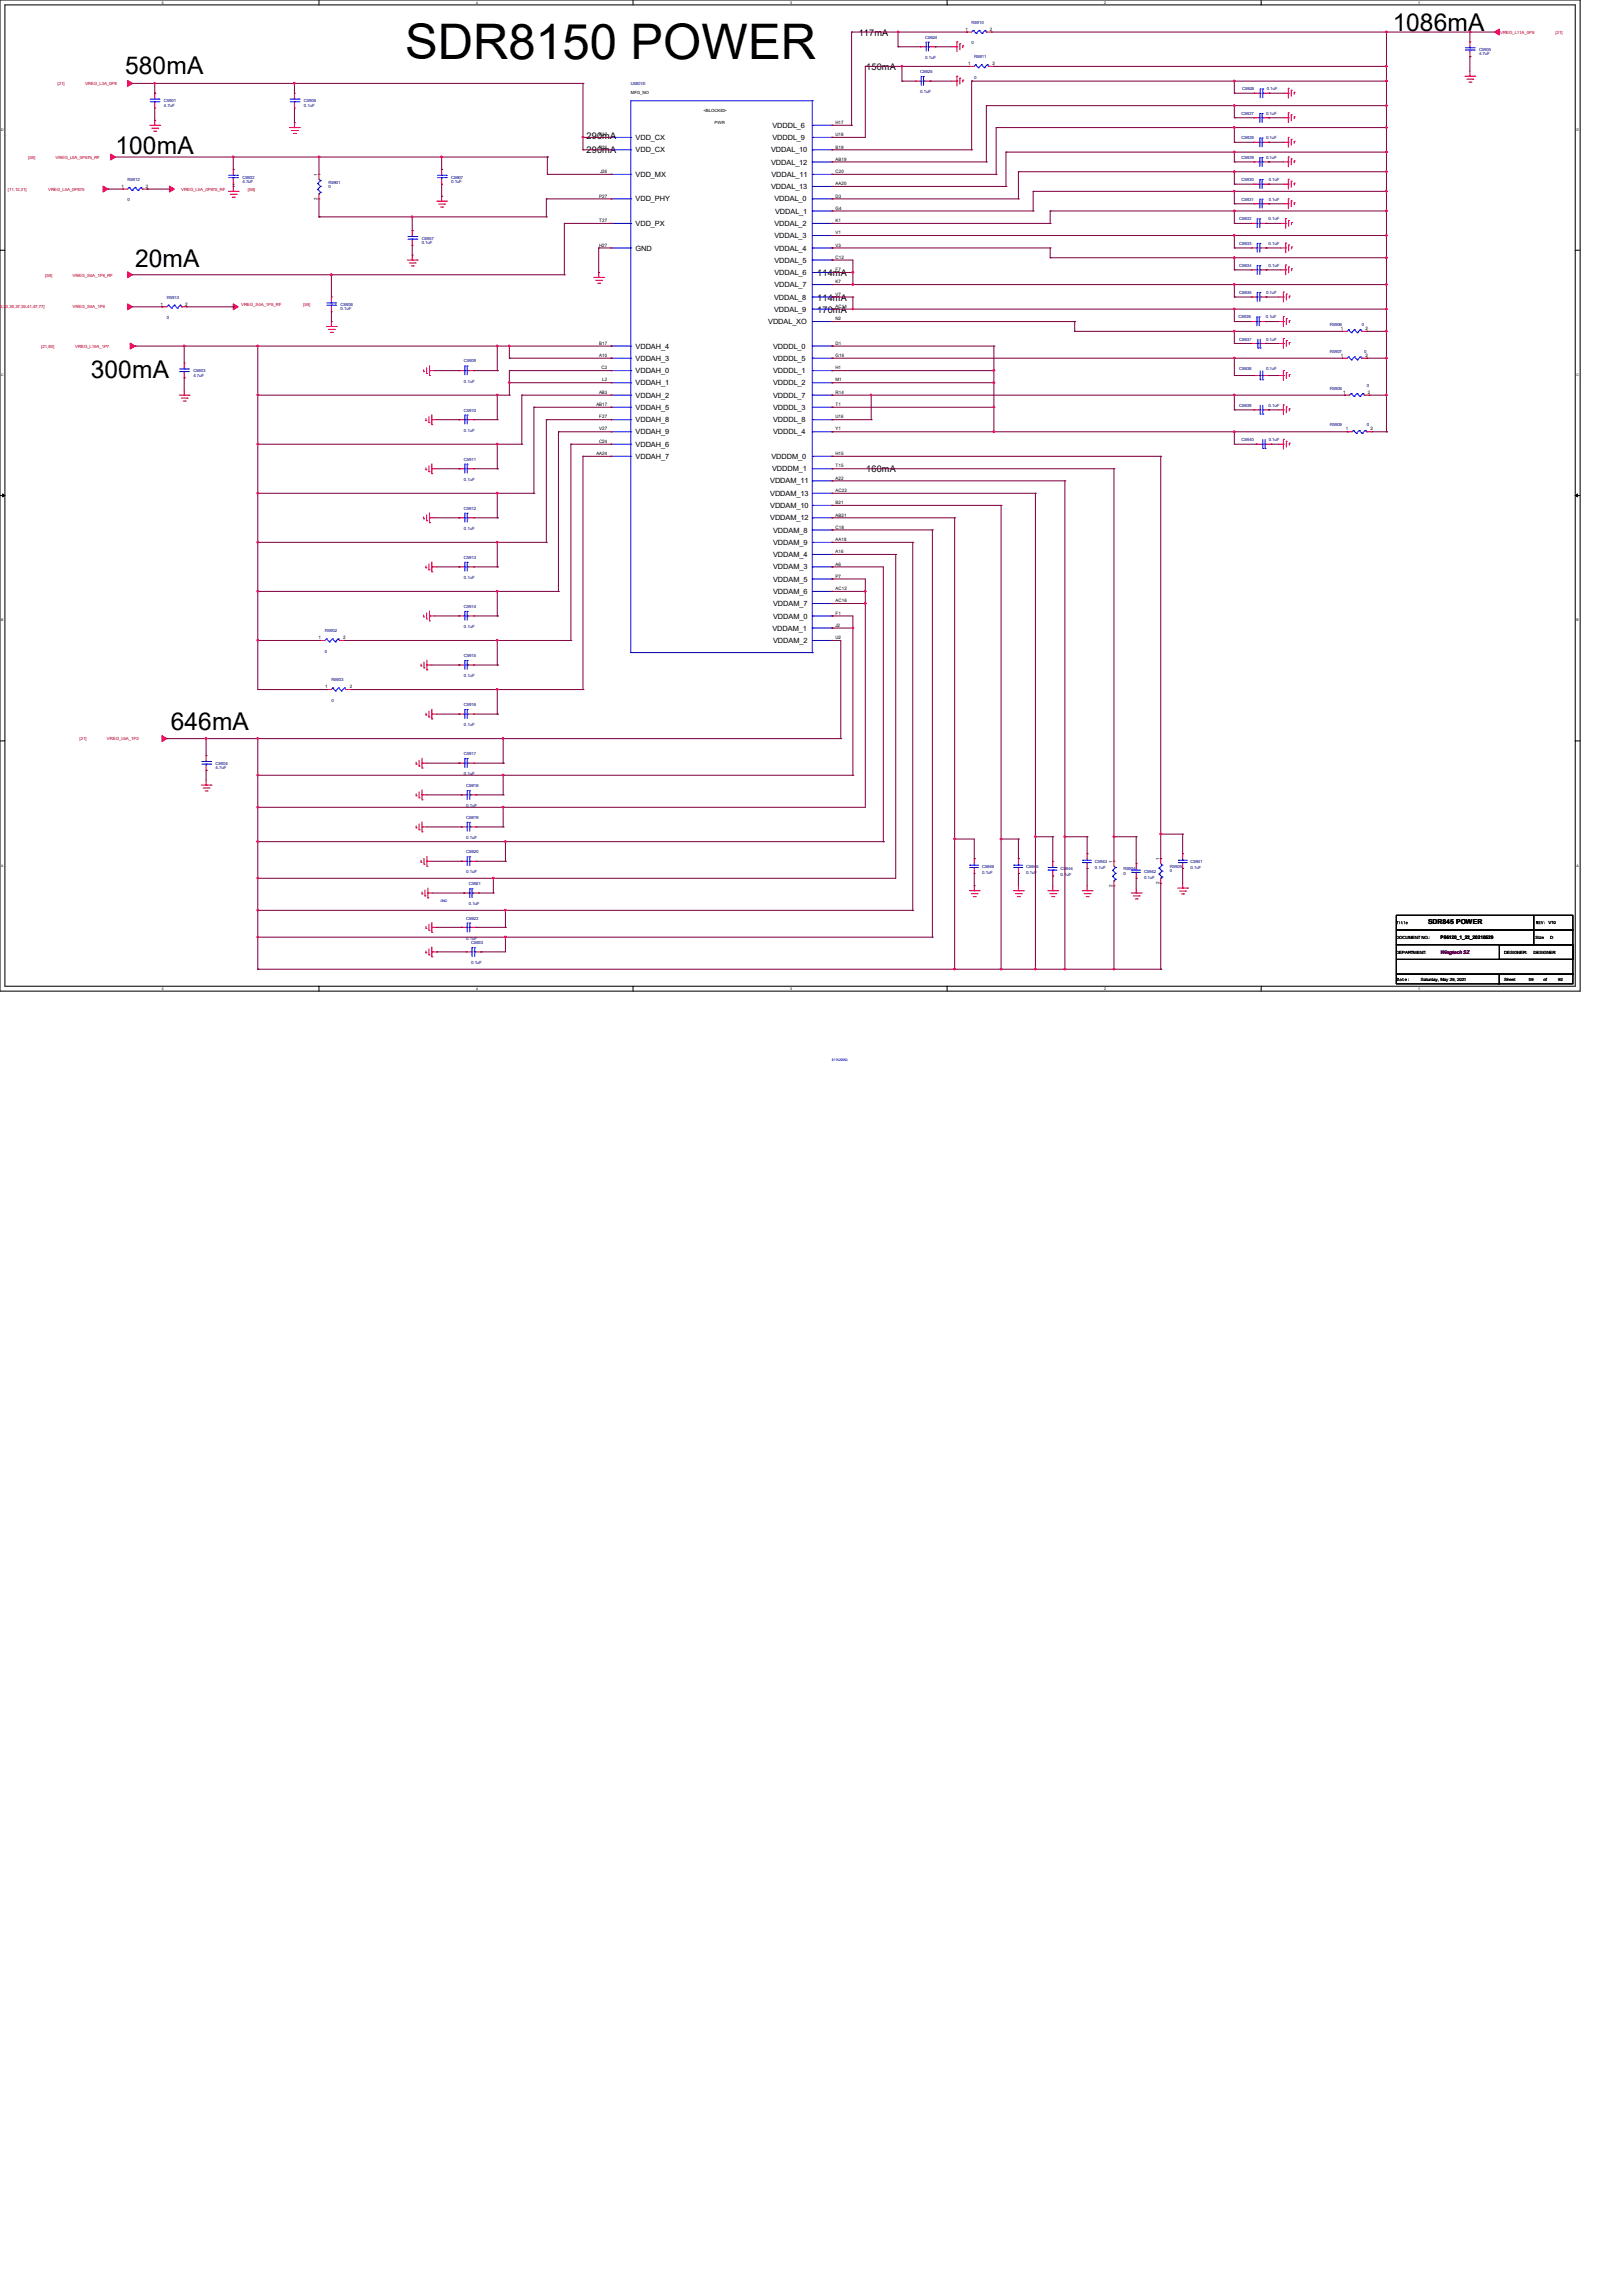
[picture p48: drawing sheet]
<svg xmlns="http://www.w3.org/2000/svg" width="210mm" height="297mm" viewBox="0 0 210 297" stroke-linecap="round" stroke-linejoin="round" font-family="sans-serif">
<defs><g id="words">
<text font-size="6.4" x="52.4" y="7.6">SDR8150 POWER</text>
<g font-size="3.2">
<text x="180.2" y="4">1086mA</text>
<text x="16.2" y="9.5">580mA</text>
<text x="14.9" y="20">100mA</text>
<text x="17.5" y="34.6">20mA</text>
<text x="11.8" y="48.9">300mA</text>
<text x="22.1" y="94.5">646mA</text>
</g>
<g font-size="1.2">
<text x="111.1" y="4.6">117mA</text>
<text x="112.1" y="9.1">150mA</text>
<text x="75.9" y="17.9">290mA</text>
<text x="75.9" y="19.9">290mA</text>
<text x="105.7" y="35.7">114mA</text>
<text x="105.7" y="38.9">114mA</text>
<text x="105.7" y="40.5">170mA</text>
<text x="112.1" y="61.1">160mA</text>
</g>
<g font-size=".9">
<text x="99.9" y="16.6">VDDDL_6</text>
<text x="82.3" y="18.1">VDD_CX</text>
<text x="82.3" y="19.7">VDD_CX</text>
<text x="82.3" y="22.9">VDD_MX</text>
<text x="99.8" y="19.7">VDDAL_10</text>
<text x="99.8" y="21.3">VDDAL_12</text>
<text x="99.8" y="22.9">VDDAL_11</text>
<text x="99.9" y="18.1">VDDDL_9</text>
<text x="82.3" y="26.1">VDD_PHY</text>
<text x="82.3" y="29.3">VDD_PX</text>
<text x="99.8" y="24.5">VDDAL_13</text>
<text x="100.2" y="26.1">VDDAL_0</text>
<text x="100.2" y="29.3">VDDAL_2</text>
<text x="100.3" y="27.6">VDDAL_1</text>
<text x="82.3" y="32.4">GND</text>
<text x="100.2" y="30.8">VDDAL_3</text>
<text x="100.2" y="32.4">VDDAL_4</text>
<text x="100.2" y="34">VDDAL_5</text>
<text x="100.2" y="35.6">VDDAL_6</text>
<text x="99.4" y="42">VDDAL_XO</text>
<text x="100.2" y="38.8">VDDAL_8</text>
<text x="100.2" y="40.3">VDDAL_9</text>
<text x="100.2" y="37.2">VDDAL_7</text>
<text x="82.3" y="45.1">VDDAH_4</text>
<text x="82.3" y="46.7">VDDAH_3</text>
<text x="100" y="45.1">VDDDL_0</text>
<text x="100" y="46.7">VDDDL_5</text>
<text x="82.3" y="48.3">VDDAH_0</text>
<text x="82.3" y="49.9">VDDAH_1</text>
<text x="82.3" y="51.5">VDDAH_2</text>
<text x="82.3" y="53">VDDAH_5</text>
<text x="100" y="48.3">VDDDL_1</text>
<text x="100" y="49.9">VDDDL_2</text>
<text x="100" y="51.5">VDDDL_7</text>
<text x="100" y="53">VDDDL_3</text>
<text x="82.3" y="54.7">VDDAH_8</text>
<text x="82.3" y="56.2">VDDAH_9</text>
<text x="82.3" y="57.8">VDDAH_6</text>
<text x="82.3" y="59.4">VDDAH_7</text>
<text x="99.8" y="59.4">VDDDM_0</text>
<text x="100" y="54.7">VDDDL_8</text>
<text x="100" y="56.2">VDDDL_4</text>
<text x="99.7" y="65.7">VDDAM_10</text>
<text x="99.7" y="62.6">VDDAM_11</text>
<text x="99.7" y="64.2">VDDAM_13</text>
<text x="99.9" y="61">VDDDM_1</text>
<text x="99.7" y="67.4">VDDAM_12</text>
<text x="100" y="68.9">VDDAM_8</text>
<text x="100" y="70.5">VDDAM_9</text>
<text x="100" y="73.7">VDDAM_3</text>
<text x="100" y="72.1">VDDAM_4</text>
<text x="100" y="75.3">VDDAM_5</text>
<text x="100" y="76.9">VDDAM_6</text>
<text x="99.9" y="81.6">VDDAM_1</text>
<text x="100" y="80.1">VDDAM_0</text>
<text x="100" y="83.2">VDDAM_2</text>
<text x="100" y="78.4">VDDAM_7</text>
<text x="184.8" y="119.6">SDR845 POWER</text>
</g>
<g font-size=".6" fill="#000080">
<text x="119.7" y="5">C5924</text>
<text x="125.7" y="3.1">R5910</text>
<text x="125.7" y="5.7">0</text>
<text x="81.6" y="11">U5801E</text>
<text x="119.1" y="9.4">C5925</text>
<text x="119.7" y="7.6">0.1uF</text>
<text x="126.1" y="7.5">R5911</text>
<text x="126.1" y="10.2">0</text>
<text x="160.7" y="11.7">C5926</text>
<text x="163.9" y="11.7">0.1uF</text>
<text x="191.4" y="6.6">C5905</text>
<text x="191.4" y="7.2">4.7uF</text>
<text x="21.2" y="13.3">C5901</text>
<text x="21.2" y="13.8">4.7uF</text>
<text x="39.3" y="13.3">C5906</text>
<text x="39.3" y="13.8">0.1uF</text>
<text x="119.1" y="12.1">0.1uF</text>
<text x="160.7" y="14.9">C5927</text>
<text x="163.8" y="14.9">0.1uF</text>
<text x="16.5" y="23.4">R5912</text>
<text x="31.4" y="23.1">C5902</text>
<text x="31.4" y="23.7">4.7uF</text>
<text x="42.5" y="23.8">R5901</text>
<text x="58.4" y="23.1">C5907</text>
<text x="58.4" y="23.7">0.1uF</text>
<text x="160.7" y="20.6">C5929</text>
<text x="160.7" y="23.4">C5930</text>
<text x="160.7" y="18">C5928</text>
<text x="163.8" y="20.6">0.1uF</text>
<text x="163.8" y="18">0.1uF</text>
<text x="164.2" y="23.4">0.1uF</text>
<text x="16.5" y="26">0</text>
<text x="42.5" y="24.3">0</text>
<text x="160.4" y="28.5">C5932</text>
<text x="160.7" y="26">C5931</text>
<text x="164.2" y="28.5">0.1uF</text>
<text x="164.2" y="26">0.1uF</text>
<text x="54.6" y="31">C5957</text>
<text x="54.6" y="31.6">0.1uF</text>
<text x="160.4" y="31.7">C5933</text>
<text x="160.4" y="34.5">C5934</text>
<text x="164.2" y="31.7">0.1uF</text>
<text x="164.2" y="34.5">0.1uF</text>
<text x="21.6" y="38.7">R5913</text>
<text x="21.6" y="41.3">0</text>
<text x="44.1" y="39.6">C5908</text>
<text x="44.1" y="40.2">0.1uF</text>
<text x="160.3" y="41.2">C5936</text>
<text x="160.4" y="38">C5935</text>
<text x="163.8" y="41.2">0.1uF</text>
<text x="163.8" y="38">0.1uF</text>
<text x="60" y="46.9">C5909</text>
<text x="160.4" y="44.1">C5937</text>
<text x="160.4" y="47.9">C5938</text>
<text x="163.8" y="44.1">0.1uF</text>
<text x="163.8" y="47.9">0.1uF</text>
<text x="172.1" y="42.2">R5906</text>
<text x="172.1" y="45.6">R5907</text>
<text x="176.2" y="42.2">0</text>
<text x="176.5" y="45.6">0</text>
<text x="25" y="48.2">C5903</text>
<text x="25" y="48.8">4.7uF</text>
<text x="60" y="53.3">C5910</text>
<text x="60" y="49.5">0.1uF</text>
<text x="160.4" y="52.6">C5939</text>
<text x="164.2" y="52.6">0.1uF</text>
<text x="172.1" y="50.4">R5908</text>
<text x="176.9" y="50.1">0</text>
<text x="60" y="55.9">0.1uF</text>
<text x="60" y="59.6">C5911</text>
<text x="160.7" y="57.1">C5940</text>
<text x="164.2" y="57.1">0.1uF</text>
<text x="172.1" y="55.2">R5909</text>
<text x="176.9" y="55.2">0</text>
<text x="60" y="62.2">0.1uF</text>
<text x="60" y="66">C5912</text>
<text x="60" y="68.6">0.1uF</text>
<text x="60" y="72.3">C5913</text>
<text x="60" y="74.9">0.1uF</text>
<text x="42" y="81.8">R5902</text>
<text x="60" y="78.7">C5914</text>
<text x="60" y="81.3">0.1uF</text>
<text x="42" y="84.5">0</text>
<text x="42.9" y="88.2">R5903</text>
<text x="60" y="85">C5915</text>
<text x="60" y="87.6">0.1uF</text>
<text x="42.9" y="90.8">0</text>
<text x="60" y="91.4">C5916</text>
<text x="60" y="94">0.1uF</text>
<text x="27.9" y="99">C5904</text>
<text x="27.9" y="99.6">4.7uF</text>
<text x="60" y="97.7">C5917</text>
<text x="60" y="100.3">0.1uF</text>
<text x="60.3" y="101.9">C5918</text>
<text x="60.3" y="104.4">0.1uF</text>
<text x="60.3" y="106">C5919</text>
<text x="60.3" y="110.4">C5920</text>
<text x="60.3" y="113">0.1uF</text>
<text x="60.3" y="108.6">0.1uF</text>
<text x="127.1" y="112.3">C5946</text>
<text x="127.1" y="113.1">0.1uF</text>
<text x="132.8" y="112.3">C5945</text>
<text x="132.8" y="113.1">0.1uF</text>
<text x="137.2" y="112.7">C5944</text>
<text x="137.2" y="113.4">0.1uF</text>
<text x="141.7" y="111.7">C5943</text>
<text x="141.7" y="112.4">0.1uF</text>
<text x="145.4" y="112.7">R5904</text>
<text x="145.4" y="113.2">0</text>
<text x="148" y="113">C5942</text>
<text x="148" y="113.7">0.1uF</text>
<text x="151.4" y="112.3">R5905</text>
<text x="151.4" y="112.9">0</text>
<text x="154" y="111.7">C5941</text>
<text x="154" y="112.4">0.1uF</text>
<text x="60.3" y="119">C5922</text>
<text x="60.7" y="114.6">C5921</text>
<text x="60.7" y="117.1">0.1uF</text>
<text x="60.3" y="121.6">0.1uF</text>
<text x="61" y="122.2">C5923</text>
<text x="61" y="124.8">0.1uF</text>
</g>
<g font-size=".6">
<text x="124.9" y="4">1</text>
<text x="128.1" y="4">2</text>
<text x="125.3" y="8.4">1</text>
<text x="128.4" y="8.4">2</text>
<text x="77.6" y="17.6">K27</text>
<text x="81.6" y="12.2">MFG_NO</text>
<text x="91" y="14.5">&lt;BLOCKID&gt;</text>
<text x="92.5" y="16">PWR</text>
<text x="108.1" y="16">H17</text>
<text x="108.1" y="17.6">U18</text>
<text x="41.1" y="22.7" transform="rotate(-90 41.1 22.7)">1</text>
<text x="77.5" y="19.2">R26</text>
<text x="77.7" y="22.4">J26</text>
<text x="108.1" y="19.2">B19</text>
<text x="108.1" y="22.4">C20</text>
<text x="108.1" y="20.8">AB19</text>
<text x="108.1" y="24">AA20</text>
<text x="15.7" y="24.3">1</text>
<text x="18.9" y="24.3">2</text>
<text x="41.1" y="25.9" transform="rotate(-90 41.1 25.9)">2</text>
<text x="77.6" y="25.6">P27</text>
<text x="77.6" y="28.7">T27</text>
<text x="108.1" y="25.6">D3</text>
<text x="108.1" y="27.1">G4</text>
<text x="108.1" y="28.7">K1</text>
<text x="77.6" y="31.9">H27</text>
<text x="108.1" y="30.3">V1</text>
<text x="108.1" y="31.9">V3</text>
<text x="108.1" y="33.5">C12</text>
<text x="108.1" y="35.1">F7</text>
<text x="20.8" y="39.5">1</text>
<text x="24" y="39.5">2</text>
<text x="108.1" y="41.4">N2</text>
<text x="108.1" y="36.7">K7</text>
<text x="108.1" y="38.3">V7</text>
<text x="108.1" y="39.8">AC14</text>
<text x="77.6" y="44.6">B17</text>
<text x="77.6" y="46.2">A10</text>
<text x="77.8" y="47.8">C2</text>
<text x="108.1" y="44.6">D1</text>
<text x="108.1" y="46.2">G16</text>
<text x="108.1" y="47.8">H1</text>
<text x="173.5" y="42.7">1</text>
<text x="173.5" y="46.2">1</text>
<text x="176.7" y="42.7">2</text>
<text x="176.7" y="46.2">2</text>
<text x="77.2" y="52.5">AB17</text>
<text x="77.5" y="51">AB3</text>
<text x="77.9" y="49.4">L2</text>
<text x="108.1" y="49.4">M1</text>
<text x="108.1" y="51">R14</text>
<text x="108.1" y="52.5">T1</text>
<text x="173.8" y="51">1</text>
<text x="177" y="51">2</text>
<text x="77.2" y="58.9">AA24</text>
<text x="77.5" y="57.3">C24</text>
<text x="77.6" y="54.1">F27</text>
<text x="77.6" y="55.7">V27</text>
<text x="108.1" y="58.9">H15</text>
<text x="108.1" y="54.1">U16</text>
<text x="108.1" y="55.7">Y1</text>
<text x="174.2" y="55.7">1</text>
<text x="177.3" y="55.7">2</text>
<text x="108.1" y="60.5">T15</text>
<text x="108.1" y="65.2">B21</text>
<text x="108.1" y="62.1">A22</text>
<text x="108.1" y="63.7">AC22</text>
<text x="108.1" y="71.6">A16</text>
<text x="108.1" y="68.4">C18</text>
<text x="108.1" y="70">AA18</text>
<text x="108.1" y="66.8">AB21</text>
<text x="108.1" y="73.2">A6</text>
<text x="108.1" y="74.8">P7</text>
<text x="108.1" y="76.4">AC12</text>
<text x="108.1" y="77.9">AC16</text>
<text x="41.2" y="82.7">1</text>
<text x="44.4" y="82.7">2</text>
<text x="108.1" y="79.5">F1</text>
<text x="108.1" y="81.1">J2</text>
<text x="108.1" y="82.7">U2</text>
<text x="42.1" y="89.1">1</text>
<text x="45.3" y="89.1">2</text>
<text x="144" y="111.6" transform="rotate(-90 144 111.6)">1</text>
<text x="150" y="111.3" transform="rotate(-90 150 111.3)">1</text>
<text x="144" y="114.8" transform="rotate(-90 144 114.8)">2</text>
<text x="150" y="114.5" transform="rotate(-90 150 114.5)">2</text>
<text x="200.4" y="119.6">V10</text>
<text x="180.7" y="121.5">DOCUMENT NO.:</text>
<text x="180.7" y="123.5">DEPARTMENT:</text>
<text x="186.4" y="121.6">P86120_1_22_20210529</text>
<text x="194.6" y="123.5">DESIGNER:</text>
<text x="198.5" y="123.5">DESIGNER</text>
<text x="198.7" y="121.5">Size</text>
<text x="200.6" y="121.5">D</text>
<text x="183.8" y="127">Saturday, May 29, 2021</text>
<text x="194.6" y="127">Sheet</text>
<text x="197.8" y="127">59</text>
<text x="199.7" y="127">of</text>
<text x="201.6" y="127">92</text>
</g>
<g font-size=".6" fill="#f00">
<text x="194.1" y="4.4">VREG_L11A_0P8</text>
<text x="201.3" y="4.4">[21]</text>
<text x="7.5" y="11">[21]</text>
<text x="11" y="11">VREG_L3A_0P8</text>
<text x="3.6" y="20.6">[59]</text>
<text x="7.2" y="20.6">VREG_L5A_0P875_RF</text>
<text x="1" y="24.7">[11,12,21]</text>
<text x="6.2" y="24.7">VREG_L5A_0P875</text>
<text x="23.5" y="24.7">VREG_L5A_0P875_RF</text>
<text x="32.1" y="24.7">[59]</text>
<text x="5.8" y="35.8">[59]</text>
<text x="9.4" y="35.8">VREG_S4A_1P8_RF</text>
<text x="-.8" y="39.9">1,32,33,36,37,39,41,47,77]</text>
<text x="9.4" y="39.9">VREG_S4A_1P8</text>
<text x="31.2" y="39.6">VREG_S4A_1P8_RF</text>
<text x="39.2" y="39.6">[59]</text>
<text x="5.3" y="45">[21,80]</text>
<text x="9.7" y="45">VREG_L15A_1P7</text>
<text x="10.3" y="95.8">[21]</text>
<text x="13.8" y="95.8">VREG_L6A_1P2</text>
</g>
<text font-size=".6" fill="#400040" x="186.4" y="123.5">Wingtech SZ</text>
<g font-size=".5">
<text x="21" y=".5">5</text>
<text x="61.6" y=".5">4</text>
<text x="102.2" y=".5">3</text>
<text x="142.9" y=".5">2</text>
<text x="183.5" y=".5">1</text>
<text x=".2" y="16.9">D</text>
<text x="204" y="16.9">D</text>
<text x=".2" y="48.6">C</text>
<text x="204" y="48.6">C</text>
<text x=".2" y="80.4">B</text>
<text x="204" y="80.4">B</text>
<text x=".2" y="112.1">A</text>
<text x="204" y="112.1">A</text>
<text x="21" y="128.1">5</text>
<text x="61.6" y="128.1">4</text>
<text x="102.2" y="128.1">3</text>
<text x="142.9" y="128.1">2</text>
<text x="183.5" y="128.1">1</text>
</g>
<g font-size=".5" fill="#00f">
<text x="57" y="116.7">GND</text>
<text x="107.7" y="137.3">$11N29950</text>
</g>
</g></defs>
<g fill="none" stroke="#000" stroke-width=".13">
<path d="M0 0h204.5v128.3h-204.5zM.6 .6h203.2v127h-203.2zM41.3 0v.6M81.9 0v.6M122.6 0v.6M163.2 0v.6M0 32.4h.6M203.8 32.4h.7M0 64.1h.6M203.8 64.1h.7M0 95.9h.6M203.8 95.9h.7"/>
<path d="M180.7 118.4h17.8v2h-17.8zM198.5 118.4h5v2h-5zM41.3 127.6v.7M81.9 127.6v.7M122.6 127.6v.7M163.2 127.6v.7M180.7 120.4h17.8v1.9h-17.8zM180.7 126.1h13.3v1.2h-13.3zM180.7 124.2h22.8v1.9h-22.8zM180.7 122.3h22.8v1.9h-22.8zM194 126.1h9.5v1.2h-9.5zM194 122.3h9.5v1.9h-9.5z"/>
<path d="M198.5 120.4h5v1.9h-5z"/>
</g>
<path d="M.3 63.9l.3 .2-.3 .2zM203.8 64.1l.3-.2v.4z" fill="#000" stroke="#000" stroke-width=".13"/>
<g fill="none" stroke="#f00" stroke-width=".13">
<path d="M19.4 16.2h1.3M19.6 16.6h.8M19.9 17h.3M20 16.2h.1M20 12.1h.1M20 14h.1M20 12.1v.6M20 13.3v.7M20 15.6v.6M20.2 17h.1M20.4 16.6h.1M20.7 16.2h.1"/>
<path d="M37.5 16.5h1.2M37.7 16.9h.8M38 17.3h.2M38.1 16.5h.1M38.1 12.1h.1M38.1 14h.1M38.1 12.1v.6M38.1 13.3v.7M38.1 15.9v.6M38.2 17.3h.1M38.5 16.9h.1M38.7 16.5h.1"/>
<path d="M79.1 17.8h.1M79.1 19.4h.1M107.7 16.2h.1M107.7 17.8h.1M107.7 19.4h.1M118.4 10.5h.1M118.4 10.5h.7M119.1 6.1h.1M119.1 6.1h.6M119.7 10.5h.7M120.4 10.5h.1M120.4 6.1h.6"/>
<path d="M121 6.1h.1M123.2 6.1h.6M123.2 10.5h.6M123.8 6.1h.1M123.8 5.4h.1M123.8 10.5h.1M123.8 9.9h.1M123.8 5.4v1.3M123.8 9.9v1.2M124.2 5.7h.1M124.2 10.1h.1M124.2 5.7v.7"/>
<path d="M124.2 10.1v.8M124.6 5.9h.1M124.6 10.4h.1M124.6 5.9v.3M124.6 10.4v.2M125.1 4.1h.1M125.1 4.1h.6M125.4 8.6h.1M125.4 8.6h.7M127.6 4.1h.7M128 8.6h.6M128.3 4.1h.1"/>
<path d="M128.6 8.6h.1M162.3 15.2h.1M162.3 18.4h.1M162.3 18.4h.6M162.3 15.2h.6M162.3 12.1h.1M162.3 12.1h.6M163.5 18.4h.7M163.5 15.2h.7M163.6 12.1h.6M164.2 15.2h.1M164.2 18.4h.1"/>
<path d="M164.2 12.1h.1M166.1 18.4h.6M166.1 15.2h.6M166.1 12.1h.6M166.7 18.4h.1M166.7 17.8h.1M166.7 15.2h.1M166.7 14.6h.1M166.7 12.1h.1M166.7 11.4h.1M166.7 11.4v1.3M166.7 14.6v1.3"/>
<path d="M166.7 17.8v1.2M167.1 18h.1M167.1 14.9h.1M167.1 11.7h.1M167.1 11.7v.7M167.1 14.9v.7M167.1 18v.8M167.5 18.3h.1M167.5 15.1h.1M167.5 11.9h.1M167.5 11.9v.3M167.5 15.1v.3"/>
<path d="M167.5 18.3v.2M189.6 9.9h1.2M189.8 10.2h.8M190.1 10.6h.2M190.2 9.9h.1M190.2 5.4h.1M190.2 7.3h.1M190.2 5.4v.7M190.2 6.7v.6M190.2 9.2v.7M190.3 10.6h.1M190.6 10.2h.1"/>
<path d="M190.8 9.9h.1M15.9 24.5h.1M15.9 24.5h.6M18.4 24.5h.6M19 24.5h.1M21 39.7h.1M21 39.7h.6M23.5 39.7h.6M24.1 39.7h.1M29.5 24.8h1.3M29.8 25.1h.8M30.1 25.5h.2"/>
<path d="M30.2 24.8h.1M30.2 21.9h.1M30.2 23.8h.1M30.2 21.9v.7M30.2 23.2v.6M30.2 24.1v.7M30.3 25.5h.1M30.6 25.1h.1M30.8 24.8h.1M41.3 22.6h.1M41.3 25.7h.1M41.3 22.6v.6"/>
<path d="M41.3 25.1v.6M42.9 38.4h.1M42.9 38.4v.7M42.9 39.7v.6M52.7 33.7h1.3M53 34h.7M53.2 34.4h.3M53.3 33.7h.1M53.3 29.8h.1M53.3 31.7h.1M53.3 29.8v.7M53.3 31.1v.6"/>
<path d="M53.3 33v.7M53.5 34.4h.1M53.7 34h.1M54 33.7h.1M56.5 26h1.3M56.8 26.4h.7M57 26.8h.3M57.1 26h.1M57.1 21.9h.1M57.1 23.8h.1M57.1 21.9v.7M57.1 23.2v.6"/>
<path d="M57.1 25.4v.6M57.3 26.8h.1M57.5 26.4h.1M57.8 26h.1M76.8 35.9h1.3M77.1 36.3h.8M77.3 36.7h.3M77.5 35.9h.1M77.5 35.3v.6M77.6 36.7h.1M77.9 36.3h.1M78.1 35.9h.1"/>
<path d="M79.1 22.6h.1M79.1 25.7h.1M79.1 28.9h.1M79.1 32.1h.1M107.7 25.7h.1M107.7 27.3h.1M107.7 28.9h.1M107.7 30.5h.1M107.7 32.1h.1M107.7 33.7h.1M107.7 35.3h.1M107.7 36.8h.1"/>
<path d="M107.7 38.4h.1M107.7 22.6h.1M107.7 21h.1M107.7 24.1h.1M161.9 32.1h.1M161.9 34.9h.1M161.9 28.9h.1M161.9 38.4h.1M161.9 38.4h.7M161.9 34.9h.7M161.9 32.1h.7M161.9 28.9h.7"/>
<path d="M162.3 21h.1M162.3 23.8h.1M162.3 26.4h.1M162.3 26.4h.6M162.3 23.8h.6M162.3 21h.6M163.2 38.4h.6M163.2 34.9h.6M163.2 32.1h.6M163.2 28.9h.6M163.5 26.4h.7M163.5 23.8h.7"/>
<path d="M163.5 21h.7M163.8 32.1h.1M163.8 34.9h.1M163.8 28.9h.1M163.8 38.4h.1M164.2 21h.1M164.2 23.8h.1M164.2 26.4h.1M165.4 38.4h.7M165.7 34.9h.7M165.7 32.1h.7M165.7 28.9h.7"/>
<path d="M166.1 38.4h.1M166.1 37.8h.1M166.1 37.8v1.3M166.1 26.4h.6M166.1 23.8h.6M166.1 21h.6M166.4 34.9h.1M166.4 34.3h.1M166.4 32.1h.1M166.4 31.5h.1M166.4 28.9h.1M166.4 28.3h.1"/>
<path d="M166.4 28.3v1.2M166.4 31.5v1.2M166.4 34.3v1.3M166.5 38.1h.1M166.5 38.1v.7M166.7 26.4h.1M166.7 25.7h.1M166.7 23.8h.1M166.7 23.2h.1M166.7 21h.1M166.7 20.3h.1M166.7 20.3v1.3"/>
<path d="M166.7 23.2v1.3M166.7 25.7v1.3M166.8 34.5h.1M166.8 31.7h.1M166.8 28.5h.1M166.8 28.5v.8M166.8 31.7v.8M166.8 34.5v.8M166.8 38.3h.1M166.8 38.3v.3M167.1 26h.1M167.1 23.5h.1"/>
<path d="M167.1 20.6h.1M167.1 20.6v.7M167.1 23.5v.7M167.1 26v.8M167.1 34.8h.1M167.1 32h.1M167.1 28.8h.1M167.1 28.8v.2M167.1 32v.2M167.1 34.8v.3M167.5 26.2h.1M167.5 23.7h.1"/>
<path d="M167.5 20.8h.1M167.5 20.8v.3M167.5 23.7v.3M167.5 26.2v.3M23.2 51.1h1.3M23.5 51.5h.7M23.7 51.9h.3M23.8 51.1h.1M23.8 47h.1M23.8 48.9h.1M23.8 47v.6M23.8 48.3v.6"/>
<path d="M23.8 50.5v.6M24 51.9h.1M24.2 51.5h.1M24.5 51.1h.1M42.2 42.2h1.3M42.5 42.6h.8M42.8 43h.2M42.9 42.2h.1M42.9 40.3h.1M42.9 41.6v.6M43 43h.1M43.3 42.6h.1"/>
<path d="M43.5 42.2h.1M54.8 48.1h.1M54.8 47.8v.3M55.1 54.4h.1M55.1 54.2v.2M55.2 48.3h.1M55.2 47.6v.7M55.5 54.7h.1M55.5 53.9v.8M55.6 48h.1M55.6 48.6h.1M55.6 48h.6"/>
<path d="M55.6 47.3v1.3M55.9 54.3h.1M55.9 54.9h.1M55.9 54.3h.6M55.9 53.7v1.2M59.4 54.3h.1M59.4 48h.1M59.4 48h.6M59.4 54.3h.6M60.7 48h.6M60.7 54.3h.6M61.3 54.3h.1"/>
<path d="M61.3 48h.1M79.1 44.8h.1M79.1 46.4h.1M79.1 48h.1M79.1 49.5h.1M79.1 51.1h.1M79.1 54.3h.1M79.1 55.9h.1M79.1 57.5h.1M79.1 59.1h.1M79.1 52.7h.1M107.7 41.6h.1"/>
<path d="M107.7 59.1h.1M107.7 44.8h.1M107.7 40h.1M107.7 46.4h.1M107.7 48h.1M107.7 49.5h.1M107.7 51.1h.1M107.7 52.7h.1M107.7 54.3h.1M107.7 55.9h.1M161.9 41.6h.1M161.9 41.6h.6"/>
<path d="M161.9 44.4h.1M161.9 44.4h.7M162.3 53h.1M162.3 48.6h.1M162.3 48.6h.6M162.3 53h.6M162.6 57.5h.1M162.6 57.5h.6M163.2 41.6h.6M163.2 44.4h.6M163.5 48.6h.7M163.5 53h.7"/>
<path d="M163.8 41.6h.1M163.8 44.4h.1M163.8 57.5h.7M164.2 53h.1M164.2 48.6h.1M164.5 57.5h.1M165.4 44.4h.7M165.4 48.6h.7M165.4 53h.7M165.4 57.5h.7M165.4 41.6h.7M166.1 44.4h.1"/>
<path d="M166.1 43.8h.1M166.1 48.6h.1M166.1 48h.1M166.1 53h.1M166.1 52.4h.1M166.1 57.5h.1M166.1 56.9h.1M166.1 41.6h.1M166.1 41h.1M166.1 41v1.2M166.1 43.8v1.3M166.1 48v1.2"/>
<path d="M166.1 52.4v1.3M166.1 56.9v1.2M166.5 44.1h.1M166.5 48.2h.1M166.5 52.7h.1M166.5 57.1h.1M166.5 41.2h.1M166.5 41.2v.8M166.5 44.1v.7M166.5 48.2v.8M166.5 52.7v.7M166.5 57.1v.8"/>
<path d="M166.8 44.3h.1M166.8 48.5h.1M166.8 52.9h.1M166.8 57.4h.1M166.8 41.5h.1M166.8 41.5v.2M166.8 44.3v.3M166.8 48.5v.2M166.8 52.9v.3M166.8 57.4v.2M173.7 42.9h.1M173.7 46.4h.1"/>
<path d="M173.7 42.9h.6M173.7 46.4h.6M174 51.1h.1M174 51.1h.6M174.3 55.9h.1M174.3 55.9h.7M176.2 42.9h.7M176.2 46.4h.7M176.5 51.1h.7M176.9 42.9h.1M176.9 46.4h.1M176.9 55.9h.6"/>
<path d="M177.2 51.1h.1M177.5 55.9h.1M54.8 67.1h.1M54.8 79.8h.1M54.8 66.9v.2M54.8 79.6v.2M55.1 60.8h.1M55.1 73.5h.1M55.1 60.5v.3M55.1 73.2v.3M55.2 67.4h.1M55.2 66.6v.8"/>
<path d="M55.2 79.3v.8M55.5 61h.1M55.5 73.7h.1M55.5 60.3v.7M55.5 73v.7M55.6 67h.1M55.6 67.6h.1M55.6 79.7h.1M55.6 66.4v1.2M55.6 79.1v1.2M55.6 67h.6M55.6 79.7h.6"/>
<path d="M55.9 60.7h.1M55.9 61.3h.1M55.9 73.4h.1M55.9 74h.1M55.9 60v1.3M55.9 72.7v1.3M55.9 60.7h.6M55.9 73.4h.6M59.4 60.7h.1M59.4 79.7h.1M59.4 67h.1M59.4 73.4h.1"/>
<path d="M59.4 60.7h.6M59.4 67h.6M59.4 73.4h.6M59.4 79.7h.6M60.7 60.7h.6M60.7 67h.6M60.7 73.4h.6M60.7 79.7h.6M61.3 60.7h.1M61.3 79.7h.1M61.3 67h.1M61.3 73.4h.1"/>
<path d="M107.7 79.7h.1M107.7 60.7h.1M107.7 73.4h.1M107.7 71.8h.1M107.7 74.9h.1M107.7 76.5h.1M107.7 78.1h.1M107.7 68.6h.1M107.7 70.2h.1M107.7 65.4h.1M107.7 62.2h.1M107.7 67h.1"/>
<path d="M107.7 63.8h.1M26.7 97.8h.1M26.7 99.7h.1M26.7 97.8v.6M26.7 99.1v.6M41.4 82.9h.1M41.4 82.9h.6M42.2 89.2h.1M42.2 89.2h.7M43.9 82.9h.7M44.6 82.9h.1M44.8 89.2h.6"/>
<path d="M45.4 89.2h.1M53.8 98.9h.1M53.8 98.6v.3M54.2 99.1h.1M54.2 98.4v.7M54.5 86.2h.1M54.5 85.9v.3M54.6 98.8h.1M54.6 99.4h.1M54.6 98.8h.6M54.6 98.1v1.3M54.9 86.4h.1"/>
<path d="M54.9 85.7v.7M55.1 92.5h.1M55.1 92.3v.2M55.2 80.1h.1M55.2 86.1h.1M55.2 86.7h.1M55.2 86.1h.7M55.2 85.4v1.3M55.5 92.8h.1M55.5 92v.8M55.6 80.3h.1M55.9 92.4h.1"/>
<path d="M55.9 93h.1M55.9 91.8v1.2M55.9 92.4h.6M59.4 98.8h.1M59.4 86.1h.1M59.4 92.4h.1M59.4 86.1h.6M59.4 92.4h.6M59.4 98.8h.6M60.7 86.1h.6M60.7 92.4h.6M60.7 98.8h.6"/>
<path d="M61.3 98.8h.1M61.3 86.1h.1M61.3 92.4h.1M107.7 81.3h.1M107.7 82.9h.1M26 101.6h1.3M26.3 102h.8M26.5 102.4h.3M26.7 101.6h.1M26.7 101v.6M26.8 102.4h.1M27.1 102h.1"/>
<path d="M27.3 101.6h.1M53.8 103h.1M53.8 107.1h.1M53.8 102.7v.3M53.8 106.9v.2M54.2 103.3h.1M54.2 107.4h.1M54.2 102.5v.8M54.2 106.6v.8M54.5 111.6h.1M54.5 111.3v.3M54.6 102.9h.1"/>
<path d="M54.6 103.5h.1M54.6 107h.1M54.6 107.7h.1M54.6 115.7h.1M54.6 102.2v1.3M54.6 106.4v1.3M54.6 115.4v.3M54.6 102.9h.6M54.6 107h.6M54.9 111.8h.1M54.9 111.1v.7M55 116h.1"/>
<path d="M55 115.2v.8M55.1 119.9v.2M55.2 111.5h.1M55.2 112.1h.1M55.2 110.8v1.3M55.2 111.5h.7M55.4 115.6h.1M55.4 116.2h.1M55.4 115.6h.6M55.4 114.9v1.3M55.5 119.6v.8M55.9 119.4v1.2"/>
<path d="M59.7 111.5h.1M59.7 102.9h.1M59.7 107h.1M59.7 102.9h.6M59.7 107h.6M59.7 111.5h.6M60 115.6h.1M60 115.6h.7M61 102.9h.6M61 107h.6M61 111.5h.6M61.3 115.6h.6"/>
<path d="M61.6 111.5h.1M61.6 102.9h.1M61.6 107h.1M61.9 115.6h.1M125.4 115.3h1.3M125.7 115.7h.7M125.9 116h.3M126.1 115.3h.1M126.1 113h.1M126.1 111.1h.1M126.1 111.1v.7M126.1 112.4v.6"/>
<path d="M126.1 114.6v.7M126.2 116h.1M126.4 115.7h.1M126.7 115.3h.1M131.1 115.3h1.3M131.4 115.7h.8M131.7 116h.2M131.8 115.3h.1M131.8 113h.1M131.8 111.1h.1M131.8 111.1v.7M131.8 112.4v.6"/>
<path d="M131.8 114.6v.7M131.9 116h.1M132.2 115.7h.1M132.4 115.3h.1M135.6 115.3h1.3M135.8 115.7h.8M136.1 116h.3M136.2 115.3h.1M136.2 113.4h.1M136.2 111.5h.1M136.2 111.5v.6M136.2 112.7v.7"/>
<path d="M136.2 114.6v.7M136.4 116h.1M136.6 115.7h.1M136.9 115.3h.1M140 115.3h1.3M140.3 115.7h.8M140.5 116h.3M140.7 115.3h.1M140.7 112.4h.1M140.7 110.5h.1M140.7 110.5v.6M140.7 111.8v.6"/>
<path d="M140.7 114.6v.7M140.8 116h.1M141.1 115.7h.1M141.3 115.3h.1M144.1 111.5h.1M144.1 114.6h.1M144.1 111.5v.6M144.1 114v.6M146.4 115.6h1.3M146.6 116h.8M146.9 116.3h.3M147 115.6h.1"/>
<path d="M147 113.7h.1M147 111.8h.1M147 111.8v.6M147 113v.7M147 114.9v.7M147.2 116.3h.1M147.4 116h.1M147.7 115.6h.1M150.2 111.1h.1M150.2 114.3h.1M150.2 111.1v.7M150.2 113.7v.6"/>
<path d="M152.4 114.9h1.3M152.7 115.3h.7M152.9 115.7h.3M153 114.9h.1M153 112.4h.1M153 110.5h.1M153 110.5v.6M153 111.8v.6M153 114.3v.6M153.2 115.7h.1M153.4 115.3h.1M153.7 114.9h.1"/>
<path d="M55.1 120.1h.1M55.1 123.3h.1M55.1 123.1v.2M55.5 120.4h.1M55.5 123.6h.1M55.5 122.8v.8M55.9 120h.1M55.9 120.6h.1M55.9 123.2h.1M55.9 123.8h.1M55.9 122.6v1.2M55.9 120h.6"/>
<path d="M55.9 123.2h.6M59.7 120h.1M59.7 120h.6M60.3 123.2h.1M60.3 123.2h.7M61 120h.6M61.6 120h.1M61.6 123.2h.6M62.2 123.2h.1"/>
</g>
<g fill="#f00" stroke="#f00" stroke-width=".13">
<path d="M16.5 10.4l.6 .4-.6 .4z" fill-rule="evenodd"/>
<path d="M14.3 19.9l.6 .4-.6 .4z" fill-rule="evenodd"/>
<path d="M13.3 24.1l.7 .4-.7 .3z" fill-rule="evenodd"/>
<path d="M21.9 24.1l.7 .4-.7 .3z" fill-rule="evenodd"/>
<path d="M16.5 35.2l.6 .4-.6 .3z" fill-rule="evenodd"/>
<path d="M16.5 39.3l.6 .4-.6 .4z" fill-rule="evenodd"/>
<path d="M30.2 39.3l.6 .4-.6 .4z" fill-rule="evenodd"/>
<path d="M16.8 44.4l.7 .4-.7 .4z" fill-rule="evenodd"/>
<path d="M21 95.2l.6 .4-.6 .4z" fill-rule="evenodd"/>
<path d="M193.4 4.1l.6-.3v.7z" fill-rule="evenodd"/>
</g>
<g fill="#000">
<path d="M180.7 119.2h.3l-.1 .1v.3l-.1-.3zM181.1 119.2l.1 .1zM181 119.3h.2v.3zM181.4 119.2l.1 .1-.1 .1v.1l.1 .1-.1-.1-.1-.1zM181.6 119.2h.2v.4l-.1-.4zM181.9 119.3l.2 .1v.1h-.1h.1a.14 .14 0 0 1-.2 .1 .15 .15 0 0 1 0-.3zM182 119.4h.1z"/>
<path d="M180.7 119.2h.3l-.1 .1v.3l-.1-.3zM181.1 119.2l.1 .1zM181 119.3h.2v.3zM181.4 119.2l.1 .1-.1 .1v.1l.1 .1-.1-.1-.1-.1zM181.6 119.2h.2v.4l-.1-.4zM181.9 119.3l.2 .1v.1h-.1h.1a.14 .14 0 0 1-.2 .1 .15 .15 0 0 1 0-.3zM182 119.4h.1z"/>
<path d="M180.7 119.2h.3l-.1 .1v.3l-.1-.3zM181.1 119.2l.1 .1zM181 119.3h.2v.3zM181.4 119.2l.1 .1-.1 .1v.1l.1 .1-.1-.1-.1-.1zM181.6 119.2h.2v.4l-.1-.4zM181.9 119.3l.2 .1v.1h-.1h.1a.14 .14 0 0 1-.2 .1 .15 .15 0 0 1 0-.3zM182 119.4h.1z"/>
<path d="M198.8 119.2h.2l-.1 .2 .1 .2-.2-.2v.2zM198.8 119.2v.2l.2-.1zM199.1 119.2h.2h-.1v.2h.1h-.1v.1l.2 .1h-.3zM199.4 119.2l.2 .3 .1-.3-.1 .4zM199.9 119.3v.1zM199.9 119.5v.1z"/>
<path d="M198.8 119.2h.2l-.1 .2 .1 .2-.2-.2v.2zM198.8 119.2v.2l.2-.1zM199.1 119.2h.2h-.1v.2h.1h-.1v.1l.2 .1h-.3zM199.4 119.2l.2 .3 .1-.3-.1 .4zM199.9 119.3v.1zM199.9 119.5v.1z"/>
<path d="M198.8 119.2h.2l-.1 .2 .1 .2-.2-.2v.2zM198.8 119.2v.2l.2-.1zM199.1 119.2h.2h-.1v.2h.1h-.1v.1l.2 .1h-.3zM199.4 119.2l.2 .3 .1-.3-.1 .4zM199.9 119.3v.1zM199.9 119.5v.1z"/>
<path d="M180.8 126.6a.21 .21 0 0 1 .2 .2 .21 .21 0 0 1-.2 .2zM180.8 126.6v.3h.1a.16 .16 0 0 0 .1-.2 .16 .16 0 0 0-.2-.1zM181.1 126.7h.2l.1 .3-.3-.1v-.1h.2h-.2zM181.2 126.9a.07 .07 0 0 0 .1 0 .07 .07 0 0 0-.1 0zM181.4 126.7l.2-.1v.1h.1h-.1v.2l.1 .1-.2-.1zM181.8 126.7l.2 .1h-.2l.1 .1h.1a.14 .14 0 0 1-.2 0 .14 .14 0 0 1 0-.2zM181.9 126.7l.1 .1zM182.2 126.7h.1zM182.2 126.9l.1 .1z"/>
<path d="M180.8 126.6a.21 .21 0 0 1 .2 .2 .21 .21 0 0 1-.2 .2zM180.8 126.6v.3h.1a.16 .16 0 0 0 .1-.2 .16 .16 0 0 0-.2-.1zM181.1 126.7h.2l.1 .3-.3-.1v-.1h.2h-.2zM181.2 126.9a.07 .07 0 0 0 .1 0 .07 .07 0 0 0-.1 0zM181.4 126.7l.2-.1v.1h.1h-.1v.2l.1 .1-.2-.1zM181.8 126.7l.2 .1h-.2l.1 .1h.1a.14 .14 0 0 1-.2 0 .14 .14 0 0 1 0-.2zM181.9 126.7l.1 .1zM182.2 126.7h.1zM182.2 126.9l.1 .1z"/>
<path d="M180.8 126.6a.21 .21 0 0 1 .2 .2 .21 .21 0 0 1-.2 .2zM180.8 126.6v.3h.1a.16 .16 0 0 0 .1-.2 .16 .16 0 0 0-.2-.1zM181.1 126.7h.2l.1 .3-.3-.1v-.1h.2h-.2zM181.2 126.9a.07 .07 0 0 0 .1 0 .07 .07 0 0 0-.1 0zM181.4 126.7l.2-.1v.1h.1h-.1v.2l.1 .1-.2-.1zM181.8 126.7l.2 .1h-.2l.1 .1h.1a.14 .14 0 0 1-.2 0 .14 .14 0 0 1 0-.2zM181.9 126.7l.1 .1zM182.2 126.7h.1zM182.2 126.9l.1 .1z"/>
</g>
<g fill="none" stroke="#00f" stroke-width=".13">
<path d="M19.4 13.2h1.2M19.4 12.8h1.2M20 12.8h.1M20 13.2h.1M20 12.7v.1M20 13.2v.1M20.6 13.2h.1M20.6 12.8h.1M37.5 13.2h1.2M37.5 12.8h1.2M38.1 12.8h.1M38.1 13.2h.1"/>
<path d="M38.1 12.7v.1M38.1 13.2v.1M38.7 13.2h.1M38.7 12.8h.1M79.1 17.8h2.5M79.1 19.4h2.5M81.6 17.8h.1M81.6 19.4h.1M105.1 13h.1M105.1 16.2h.1M105.1 17.8h.1M105.1 19.4h.1"/>
<path d="M105.1 13h-23.5v71.5M105.1 13v71.5M105.1 17.8h2.6M105.1 19.4h2.6M105.1 16.2h2.6M119.1 10.5h.1M119.2 10.5h.1M119.2 9.9h.1M119.2 9.9v1.1M119.5 9.9h.1M119.5 10.5h.1M119.5 10.5h.2"/>
<path d="M119.5 9.9v1.1M119.7 6.1h.1M119.8 6.1h.1M119.8 5.5h.1M119.8 5.5v1.1M120.1 5.5h.1M120.1 6.1h.1M120.1 6.1h.3M120.1 5.5v1.1M125.9 3.9h.1M125.9 3.9l-.2 .2M125.9 3.9l.4 .4"/>
<path d="M126.2 8.4h.1M126.2 8.4l-.1 .2M126.2 8.4l.4 .4M126.3 4.3h.1M126.6 8.8h.1M126.7 3.9h.1M126.7 3.9l-.4 .4M126.7 3.9l.4 .4M127 8.4h.1M127 8.4l-.4 .4M127 8.4l.4 .4M127.1 4.3h.1"/>
<path d="M127.4 8.8h.1M127.5 3.9h.1M127.5 3.9l-.4 .4M127.5 3.9l.1 .2M127.6 4.1h.1M127.8 8.4h.1M127.8 8.4l-.4 .4M127.8 8.4l.2 .2M128 8.6h.1M162.9 15.2h.1M162.9 18.4h.1M162.9 12.1h.2"/>
<path d="M163 15.2h.1M163 14.7h.1M163 18.4h.1M163 17.9h.1M163 14.7v1.1M163 17.9v1.1M163.1 12.1h.1M163.1 11.5h.1M163.1 11.5v1.2M163.3 14.7h.1M163.3 15.2h.1M163.3 17.9h.1"/>
<path d="M163.3 18.4h.1M163.3 14.7v1.1M163.3 17.9v1.1M163.3 15.2h.2M163.3 18.4h.2M163.4 11.5h.1M163.4 12.1h.1M163.4 12.1h.2M163.4 11.5v1.2M189.6 6.5h1.2M189.6 6.2h1.2M190.2 6.2h.1"/>
<path d="M190.2 6.5h.1M190.2 6.1v.1M190.2 6.5v.2M190.8 6.5h.1M190.8 6.2h.1M16.7 24.3h.1M16.7 24.3l-.2 .2M16.7 24.3l.4 .3M17.1 24.6h.1M17.5 24.3h.1M17.5 24.3l-.4 .3M17.5 24.3l.4 .3"/>
<path d="M17.9 24.6h.1M18.2 24.3h.1M18.2 24.3l-.3 .3M18.2 24.3l.2 .2M18.4 24.5h.1M21.8 39.5h.1M21.8 39.5l-.2 .2M21.8 39.5l.4 .4M22.2 39.9h.1M22.6 39.5h.1M22.6 39.5l-.4 .4M22.6 39.5l.3 .4"/>
<path d="M22.9 39.9h.1M23.3 39.5h.1M23.3 39.5l-.4 .4M23.3 39.5l.2 .2M23.5 39.7h.1M29.6 23h1.1M29.6 22.7h1.1M30.2 22.7h.1M30.2 23h.1M30.2 22.6v.1M30.2 23v.2M30.7 23h.1"/>
<path d="M30.7 22.7h.1M41.1 23.7h.1M41.1 24.5h.1M41.1 23.7l.4 .4M41.1 24.5l.4 .4M41.3 25.1h.1M41.3 23.2l.2 .2M41.5 23.4h.1M41.5 24.1h.1M41.5 24.9h.1M41.5 23.4l-.4 .3M41.5 24.1l-.4 .4"/>
<path d="M41.5 24.9l-.2 .2M42.3 39.5h1.1M42.3 39.2h1.1M42.9 39.2h.1M42.9 39.5h.1M42.9 39.1v.1M42.9 39.5v.2M43.4 39.5h.1M43.4 39.2h.1M52.8 30.9h1.1M52.8 30.6h1.1M53.3 30.6h.1"/>
<path d="M53.3 30.9h.1M53.3 30.5v.1M53.3 30.9v.2M53.9 30.9h.1M53.9 30.6h.1M56.6 23h1.1M56.6 22.7h1.1M57.1 22.7h.1M57.1 23h.1M57.1 22.6v.1M57.1 23v.2M57.7 23h.1"/>
<path d="M57.7 22.7h.1M79.1 22.6h2.5M79.1 25.7h2.5M79.1 28.9h2.5M79.1 32.1h2.5M81.6 22.6h.1M81.6 25.7h.1M81.6 28.9h.1M81.6 32.1h.1M105.1 25.7h.1M105.1 27.3h.1M105.1 28.9h.1"/>
<path d="M105.1 30.5h.1M105.1 32.1h.1M105.1 33.7h.1M105.1 35.3h.1M105.1 36.8h.1M105.1 38.4h.1M105.1 22.6h.1M105.1 21h.1M105.1 24.1h.1M105.1 21h2.6M105.1 22.6h2.6M105.1 25.7h2.6"/>
<path d="M105.1 28.9h2.6M105.1 32.1h2.6M105.1 27.3h2.6M105.1 30.5h2.6M105.1 33.7h2.6M105.1 35.3h2.6M105.1 36.8h2.6M105.1 38.4h2.6M105.1 24.1h2.6M162.6 28.9h.1M162.6 32.1h.1M162.6 38.4h.1"/>
<path d="M162.6 34.9h.1M162.7 32.1h.1M162.7 31.5h.1M162.7 34.9h.1M162.7 34.4h.1M162.7 28.9h.1M162.7 28.3h.1M162.7 38.4h.1M162.7 37.8h.1M162.7 28.3v1.2M162.7 31.5v1.1M162.7 34.4v1.1"/>
<path d="M162.7 37.8v1.2M162.9 21h.1M162.9 23.8h.1M162.9 26.4h.1M163 21h.1M163 20.4h.1M163 31.5h.1M163 32.1h.1M163 34.4h.1M163 34.9h.1M163 28.3h.1M163 28.9h.1"/>
<path d="M163 37.8h.1M163 38.4h.1M163 23.8h.1M163 23.2h.1M163 26.4h.1M163 25.8h.1M163 20.4v1.1M163 23.2v1.2M163 25.8v1.1M163 28.3v1.2M163 31.5v1.1M163 34.4v1.1"/>
<path d="M163 37.8v1.2M163 28.9h.2M163 32.1h.2M163 38.4h.2M163 34.9h.2M163.3 20.4h.1M163.3 21h.1M163.3 23.2h.1M163.3 23.8h.1M163.3 25.8h.1M163.3 26.4h.1M163.3 21h.2"/>
<path d="M163.3 20.4v1.1M163.3 23.2v1.2M163.3 25.8v1.1M163.3 23.8h.2M163.3 26.4h.2M23.2 48.1h1.2M23.2 47.8h1.2M23.8 47.8h.1M23.8 48.1h.1M23.8 47.6v.2M23.8 48.1v.2M24.4 48.1h.1"/>
<path d="M24.4 47.8h.1M60 54.3h.2M60 48h.2M60.2 54.3h.1M60.2 53.7h.1M60.2 48h.1M60.2 47.4h.1M60.2 47.4v1.1M60.2 53.7v1.2M60.5 53.7h.1M60.5 54.3h.1M60.5 47.4h.1"/>
<path d="M60.5 48h.1M60.5 54.3h.2M60.5 47.4v1.1M60.5 53.7v1.2M60.5 48h.2M79.1 54.3h2.5M79.1 44.8h2.5M79.1 46.4h2.5M79.1 48h2.5M79.1 49.5h2.5M79.1 51.1h2.5M79.1 55.9h2.5"/>
<path d="M79.1 57.5h2.5M79.1 59.1h2.5M79.1 52.7h2.5M81.6 44.8h.1M81.6 46.4h.1M81.6 48h.1M81.6 49.5h.1M81.6 51.1h.1M81.6 54.3h.1M81.6 55.9h.1M81.6 57.5h.1M81.6 59.1h.1"/>
<path d="M81.6 52.7h.1M105.1 41.6h.1M105.1 59.1h.1M105.1 44.8h.1M105.1 40h.1M105.1 46.4h.1M105.1 48h.1M105.1 49.5h.1M105.1 51.1h.1M105.1 52.7h.1M105.1 54.3h.1M105.1 55.9h.1"/>
<path d="M105.1 54.3h2.6M105.1 44.8h2.6M105.1 46.4h2.6M105.1 48h2.6M105.1 49.5h2.6M105.1 51.1h2.6M105.1 55.9h2.6M105.1 59.1h2.6M105.1 41.6h2.6M105.1 52.7h2.6M105.1 40h2.6M162.5 41.6h.1"/>
<path d="M162.6 44.4h.2M162.6 41.6h.1M162.6 41h.1M162.6 41v1.2M162.8 45h.1M162.8 44.4h.1M162.8 43.9v1.1M162.9 53h.2M162.9 48.6h.2M162.9 41h.1M162.9 41.6h.1M162.9 41.6h.3"/>
<path d="M162.9 41v1.2M163.1 53.6h.1M163.1 53h.1M163.1 44.4h.1M163.1 45h.1M163.1 49.1h.1M163.1 48.6h.1M163.1 43.9v1.1M163.1 48v1.1M163.1 52.5v1.1M163.2 57.5h.2M163.4 53h.1"/>
<path d="M163.4 53.6h.1M163.4 58h.1M163.4 57.5h.1M163.4 48.6h.1M163.4 49.1h.1M163.4 48v1.1M163.4 52.5v1.1M163.4 56.9v1.1M163.7 57.5h.1M163.7 58h.1M163.7 56.9v1.1M174.5 42.7h.1"/>
<path d="M174.5 46.2h.1M174.5 42.7l-.2 .2M174.5 42.7l.4 .4M174.5 46.2l-.2 .2M174.5 46.2l.4 .4M174.8 50.9h.1M174.8 50.9l-.2 .2M174.8 50.9l.4 .4M174.9 43.1h.1M174.9 46.6h.1M175.1 55.7h.1M175.1 55.7l-.1 .2"/>
<path d="M175.1 55.7l.4 .4M175.2 51.3h.1M175.3 42.7h.1M175.3 46.2h.1M175.3 42.7l-.4 .4M175.3 42.7l.3 .4M175.3 46.2l-.4 .4M175.3 46.2l.3 .4M175.5 56.1h.1M175.6 50.9h.1M175.6 50.9l-.4 .4M175.6 50.9l.4 .4"/>
<path d="M175.6 43.1h.1M175.6 46.6h.1M175.9 55.7h.1M175.9 55.7l-.4 .4M175.9 55.7l.4 .4M176 51.3h.1M176 42.7h.1M176 46.2h.1M176 42.7l-.4 .4M176 42.7l.2 .2M176 46.2l-.4 .4M176 46.2l.2 .2"/>
<path d="M176.2 42.9h.1M176.2 46.4h.1M176.3 56.1h.1M176.4 50.9h.1M176.4 50.9l-.4 .4M176.4 50.9l.1 .2M176.5 51.1h.1M176.7 55.7h.1M176.7 55.7l-.4 .4M176.7 55.7l.2 .2M176.9 55.9h.1M60 79.7h.2"/>
<path d="M60 60.7h.2M60 73.4h.2M60 67h.2M60.2 60.7h.1M60.2 60.1h.1M60.2 79.7h.1M60.2 79.1h.1M60.2 67h.1M60.2 66.4h.1M60.2 73.4h.1M60.2 72.8h.1M60.2 60.1v1.1"/>
<path d="M60.2 66.4v1.2M60.2 72.8v1.1M60.2 79.1v1.2M60.5 60.1h.1M60.5 60.7h.1M60.5 79.1h.1M60.5 79.7h.1M60.5 66.4h.1M60.5 67h.1M60.5 72.8h.1M60.5 73.4h.1M60.5 60.1v1.1"/>
<path d="M60.5 66.4v1.2M60.5 72.8v1.1M60.5 79.1v1.2M60.5 79.7h.2M60.5 60.7h.2M60.5 73.4h.2M60.5 67h.2M105.1 79.7h.1M105.1 60.7h.1M105.1 73.4h.1M105.1 71.8h.1M105.1 74.9h.1"/>
<path d="M105.1 76.5h.1M105.1 78.1h.1M105.1 68.6h.1M105.1 70.2h.1M105.1 65.4h.1M105.1 62.2h.1M105.1 67h.1M105.1 63.8h.1M105.1 79.7h2.6M105.1 60.7h2.6M105.1 73.4h2.6M105.1 71.8h2.6"/>
<path d="M105.1 74.9h2.6M105.1 76.5h2.6M105.1 78.1h2.6M105.1 68.6h2.6M105.1 70.2h2.6M105.1 65.4h2.6M105.1 62.2h2.6M105.1 67h2.6M105.1 63.8h2.6M26.1 98.9h1.2M26.1 98.6h1.2M26.7 98.6h.1"/>
<path d="M26.7 98.9h.1M26.7 98.4v.2M26.7 98.9v.2M27.3 98.9h.1M27.3 98.6h.1M42.2 82.7h.1M42.2 82.7l-.2 .2M42.2 82.7l.4 .4M42.6 83.1h.1M43 82.7h.1M43 82.7l-.4 .4M43 82.7l.4 .4"/>
<path d="M43.1 89h.1M43.1 89l-.2 .2M43.1 89l.3 .4M43.4 83.1h.1M43.4 89.4h.1M43.8 82.7h.1M43.8 82.7l-.4 .4M43.8 82.7l.1 .2M43.8 89h.1M43.8 89l-.4 .4M43.8 89l.4 .4M43.9 82.9h.1"/>
<path d="M44.2 89.4h.1M44.6 89h.1M44.6 89l-.4 .4M44.6 89l.2 .2M44.8 89.2h.1M60 98.8h.2M60 86.1h.2M60 92.4h.2M60.2 98.8h.1M60.2 98.2h.1M60.2 86.1h.1M60.2 85.5h.1"/>
<path d="M60.2 92.4h.1M60.2 91.8h.1M60.2 85.5v1.1M60.2 91.8v1.2M60.2 98.2v1.1M60.5 98.2h.1M60.5 98.8h.1M60.5 85.5h.1M60.5 86.1h.1M60.5 91.8h.1M60.5 92.4h.1M60.5 85.5v1.1"/>
<path d="M60.5 91.8v1.2M60.5 98.2v1.1M60.5 98.8h.2M60.5 86.1h.2M60.5 92.4h.2M81.6 84.5h.1M81.6 84.5h23.5M105.1 84.5h.1M105.1 81.3h.1M105.1 82.9h.1M105.1 81.3h2.6M105.1 82.9h2.6"/>
<path d="M60.3 111.5h.2M60.3 102.9h.2M60.3 107h.2M60.5 119.5h.1M60.5 111.5h.1M60.5 110.9h.1M60.5 102.9h.1M60.5 102.3h.1M60.5 107h.1M60.5 106.4h.1M60.5 102.3v1.2M60.5 106.4v1.2"/>
<path d="M60.5 110.9v1.1M60.5 119.5v1.1M60.7 115.6h.1M60.8 119.5h.1M60.8 110.9h.1M60.8 111.5h.1M60.8 102.3h.1M60.8 102.9h.1M60.8 115.6h.1M60.8 115h.1M60.8 106.4h.1M60.8 107h.1"/>
<path d="M60.8 102.3v1.2M60.8 106.4v1.2M60.8 110.9v1.1M60.8 115v1.2M60.8 119.5v1.1M60.8 111.5h.2M60.8 102.9h.2M60.8 107h.2M61.1 115h.1M61.1 115.6h.1M61.1 115.6h.2M61.1 115v1.2"/>
<path d="M125.5 112h.1M125.5 112.3h.1M125.5 112.3h1.1M125.5 112h1.1M126.1 112.3h.1M126.1 112h.1M126.1 111.8v.2M126.1 112.3v.1M131.2 112h.1M131.2 112.3h.1M131.2 112.3h1.1M131.2 112h1.1"/>
<path d="M131.8 112.3h.1M131.8 112h.1M131.8 111.8v.2M131.8 112.3v.1M135.6 112.3h.1M135.6 112.6h.1M135.6 112.3h1.2M135.6 112.6h1.2M136.2 112.6h.1M136.2 112.3h.1M136.2 112.1v.2M136.2 112.6v.1"/>
<path d="M140.1 111.3h.1M140.1 111.6h.1M140.1 111.3h1.1M140.1 111.6h1.1M140.7 111.6h.1M140.7 111.3h.1M140.7 111.1v.2M140.7 111.6v.2M144 112.6h.1M144 113.4h.1M144 112.6l.4 .4M144 113.4l.4 .4"/>
<path d="M144.1 114h.1M144.1 112.1l.3 .2M144.4 112.3h.1M144.4 113h.1M144.4 113.8h.1M144.4 112.3l-.4 .3M144.4 113l-.4 .4M144.4 113.8l-.3 .2M146.4 112.6h.1M146.4 112.9h.1M146.4 112.6h1.2M146.4 112.9h1.2"/>
<path d="M147 112.9h.1M147 112.6h.1M147 112.4v.2M147 112.9v.1M150 112.4h.1M150 113.1h.1M150 112.4l.4 .3M150 113.1l.4 .4M150.2 113.7h.1M150.2 111.8l.2 .2M150.4 112h.1M150.4 112.7h.1"/>
<path d="M150.4 113.5h.1M150.4 112l-.4 .4M150.4 112.7l-.4 .4M150.4 113.5l-.2 .2M152.5 111.3h.1M152.5 111.6h.1M152.5 111.3h1.1M152.5 111.6h1.1M153 111.6h.1M153 111.3h.1M153 111.1v.2M153 111.6v.2"/>
<path d="M60.3 120h.2M60.5 120h.1M60.8 120h.1M60.8 120h.2M61 123.2h.1M61.1 123.2h.1M61.1 122.6h.1M61.1 122.6v1.2M61.4 122.6h.1M61.4 123.2h.1M61.4 123.2h.2M61.4 122.6v1.2"/>
</g>
<g fill="none" stroke="#800040" stroke-width=".13">
<path d="M107.7 17.8h.1M112 8.6h.1M112 8.6h13.4M112 8.6v9.2h-4.3M116.7 10.5h.1M116.7 8.6h.1M116.7 10.5h1.7M116.7 8.6v1.9M120.4 10.5h.1M120.4 10.5h2.8M121 6.1h.1M121 6.1h2.2"/>
<path d="M164.2 18.4h.1M164.2 15.2h.1M164.2 18.4h1.9M164.2 15.2h1.9M164.2 12.1h.1M164.2 12.1h1.9M190.2 7.3h.1M190.2 7.3v1.9M14.9 20.3h15.3M30.2 20.3h.1M41.3 20.3h.1M41.3 20.3h15.8"/>
<path d="M77.5 32.1h.1M77.5 35.3h.1M77.5 32.1h1.6M77.5 32.1v3.2M163.8 38.4h.1M163.8 34.9h.1M163.8 32.1h.1M163.8 28.9h.1M163.8 38.4h1.6M163.8 34.9h1.9M163.8 32.1h1.9M163.8 28.9h1.9"/>
<path d="M164.2 26.4h.1M164.2 23.8h.1M164.2 21h.1M164.2 26.4h1.9M164.2 23.8h1.9M164.2 21h1.9M23.8 48.9h.1M23.8 48.9v1.6M42.9 41.6h.1M42.9 40.3v1.3M56.2 48h3.2M56.5 54.3h2.9"/>
<path d="M59.4 48h.1M59.4 54.3h.1M163.8 41.6h.1M163.8 41.6h1.6M163.8 44.4h.1M163.8 44.4h1.6M164.2 48.6h.1M164.2 53h.1M164.2 48.6h1.2M164.2 53h1.2M164.5 57.5h.1M164.5 57.5h.9"/>
<path d="M56.2 67h3.2M56.2 79.7h3.2M56.5 60.7h2.9M56.5 73.4h2.9M59.4 60.7h.1M59.4 67h.1M59.4 73.4h.1M59.4 79.7h.1M26.7 99.7h.1M26.7 99.7v1.3M55.2 98.8h4.2M55.9 86.1h3.5"/>
<path d="M56.5 92.4h2.9M59.4 86.1h.1M59.4 92.4h.1M59.4 98.8h.1M55.2 102.9h4.5M55.2 107h4.5M55.9 111.5h3.8M56 115.6h4M59.7 102.9h.1M59.7 107h.1M59.7 111.5h.1M60 115.6h.1"/>
<path d="M126.1 114.6h.1M126.1 113v1.6M131.8 113h.1M131.8 113v1.6M136.2 113.4h.1M136.2 113.4v1.2M140.7 112.4h.1M140.7 112.4v2.2M147 113.7h.1M147 113.7v1.2M153 112.4h.1M153 112.4v1.9"/>
<path d="M56.5 123.2h.1M56.5 120h3.2M56.5 123.2h3.8M59.7 120h.1"/>
</g>
<g fill="#f0f" stroke="#f0f" stroke-width=".13">
<circle cx="57.1" cy="20.3" r=".11"/>
<circle cx="41.3" cy="20.3" r=".11"/>
<circle cx="30.2" cy="20.3" r=".11"/>
<circle cx="116.7" cy="8.6" r=".11"/>
</g>
<path d="M118.4 8h2.2v.1h-2.2z" fill="#fff"/>
<path d="M107.7 16.2h2.5M110.2 16.2h.1M110.2 4.1h6M116.2 4.1h.1M128.6 55.9h31.1M159.7 55.9h.1" fill="none" stroke="#800040" stroke-width=".13"/>
<g fill="#f0f" stroke="#f0f" stroke-width=".13">
<circle cx="116.2" cy="4.1" r=".11"/>
<circle cx="128.6" cy="55.9" r=".11"/>
<circle cx="159.7" cy="55.9" r=".11"/>
</g>
<path d="M148.3 44.4h2.2v.3h-2.2z" fill="#fff"/>
<g fill="none" stroke="#800040" stroke-width=".13">
<path d="M107.7 44.8h.1M107.7 55.9h.1M107.7 52.7h.1M107.7 49.5h.1M107.7 48h.1M107.7 54.3h.1M107.7 51.1h.1M107.7 44.8h20.9M107.7 52.7h20.9M107.7 49.5h20.9M107.7 48h20.9M107.7 54.3h5"/>
<path d="M107.7 51.1h5v3.2M107.7 46.4h52M107.7 41.6h31.4M112.7 54.3h.1M128.6 52.7h.1M128.6 49.5h.1M128.6 48h.1M128.6 44.8h.1M128.6 44.8v11.1h-20.9M139.1 41.6h.1M159.7 46.4h.1"/>
</g>
<g fill="#f0f" stroke="#f0f" stroke-width=".13">
<circle cx="128.6" cy="49.5" r=".11"/>
<circle cx="128.6" cy="47.9" r=".11"/>
<circle cx="128.6" cy="52.7" r=".11"/>
<circle cx="159.7" cy="46.3" r=".11"/>
</g>
<path d="M107.7 136.7h1.3v.2h-1.3z" fill="#fff"/>
<g fill="none" stroke="#800040" stroke-width=".13">
<path d="M41.3 28.1h.1M41.3 28.1h29.4M41.3 25.7v2.4M53.3 28.1h.1M53.3 29.8h.1M53.3 28.1v1.7M70.7 25.7h.1M70.7 28.1h.1M70.7 25.7h8.4M70.7 25.7v2.4M73.9 57.5h.1M73.9 57.5h5.2"/>
<path d="M73.9 57.5v25.4M64.3 82.9h.1M64.3 82.9h9.6M73.9 82.9h.1"/>
</g>
<circle cx="53.3" cy="28" r=".11" fill="#f0f" stroke="#f0f" stroke-width=".13"/>
<path d="M93.8 110.8h.2v2.4h-.2z" fill="#fff"/>
<path d="M75.4 59.1h.1M75.4 59.1h3.7M75.4 59.1v30.1M44.6 82.9h.1M44.6 82.9h19.7v3.2M61.3 86.1h3M64.3 86.1h.1M64.3 89.2h.1M64.3 89.2h11.1M75.4 89.2h.1" fill="none" stroke="#800040" stroke-width=".13"/>
<circle cx="64.3" cy="82.9" r=".11" fill="#f0f" stroke="#f0f" stroke-width=".13"/>
<path d="M71.6 84.2h.2v2.3h-.2z" fill="#fff"/>
<g fill="none" stroke="#800040" stroke-width=".13">
<path d="M107.7 59.1h.1M107.7 59.1h42.5M150.2 59.1h.1M150.2 59.1v48.8M107.7 60.7h36.4M144.1 60.7h.1M45.4 89.2h18.9M61.3 92.4h3M64.3 89.2h.1M64.3 92.4h.1M64.3 89.2v3.2M147 108.3h.1"/>
<path d="M147 108.3v3.5"/>
</g>
<g fill="#f0f" stroke="#f0f" stroke-width=".13">
<circle cx="64.3" cy="89.2" r=".11"/>
<circle cx="150.2" cy="107.9" r=".11"/>
</g>
<path d="M201.4 108.2h2.1v.1h-2.1z" fill="#fff"/>
<g fill="none" stroke="#800040" stroke-width=".13">
<path d="M17.1 10.8h58.3M20 15.6h.1M20 10.8h.1M20 12.1h.1M20 10.8v1.3M20 14v1.6M38.1 10.8h.1M38.1 15.9h.1M38.1 10.8v1.3M38.1 14v1.9M75.4 19.4h.1M75.4 17.8h.1"/>
<path d="M75.4 10.8h.1M75.4 19.4h3.7M75.4 10.8v8.6M75.4 17.8h3.7M107.7 19.4h18M110.2 4.1h.1M110.2 4.1v12.1M116.2 6.1h.1M116.2 4.1h.1M116.2 6.1h2.9M116.2 4.1v2M116.2 4.1h8.9"/>
<path d="M125.1 4.1h.1M125.7 10.5h.1M125.7 19.4h.1M125.7 10.5h53.7M125.7 10.5v8.9M127.6 13.7h.1M127.6 13.7v7.3M127.6 13.7h51.8M128.3 4.1h65.1M128.6 8.6h50.8M128.9 16.5h.1M128.9 16.5v6.1"/>
<path d="M128.9 16.5h50.5M130.2 19.7h.1M130.2 19.7v4.4M130.2 19.7h49.2M159.7 12.1h.1M159.7 10.5h.1M159.7 13.7h.1M159.7 15.2h.1M159.7 16.5h.1M159.7 18.4h.1M159.7 19.7h.1M159.7 12.1h2.6"/>
<path d="M159.7 10.5v1.6M159.7 13.7v1.5M159.7 16.5v1.9M159.7 19.7v1.3M159.7 15.2h2.6M159.7 18.4h2.6M179.4 19.7h.1M179.4 16.5h.1M179.4 10.5h.1M179.4 8.6h.1M179.4 4.1h.1M179.4 13.7h.1"/>
<path d="M179.4 4.1v51.8M190.2 4.1h.1M190.2 4.1v1.3M14 24.5h.1M14 24.5h1.9M17.1 35.6h55.9M17.1 39.7h3.9M19 24.5h.1M19 24.5h2.9M21 39.7h.1M24.1 39.7h6.1M30.2 24.1h.1"/>
<path d="M30.2 20.3h.1M30.2 21.9h.1M30.2 39.7h.1M30.2 20.3v1.6M30.2 23.8v.3M30.2 20.3h11.1M41.3 20.3h.1M41.3 20.3v2.3M42.9 35.6h.1M42.9 35.6v2.8M53.3 33h.1M53.3 31.7v1.3"/>
<path d="M57.1 25.4h.1M57.1 21.9h.1M57.1 23.8v1.6M70.8 20.3h.1M70.8 22.6h.1M70.8 22.6h8.3M70.8 20.3h-13.7v1.6M70.8 20.3v2.3M73 28.9h.1M73 35.6h.1M73 28.9h6.1M73 28.9v6.7"/>
<path d="M107.7 32.1h.1M107.7 33.7h.1M107.7 35.3h.1M107.7 38.4h.1M107.7 28.9h28.2M107.7 33.7h2.7v3.1M107.7 22.6h21.2M107.7 24.1h22.5M107.7 25.7h24.1M107.7 27.3h26M107.7 30.5h71.7M107.7 32.1h28.2"/>
<path d="M107.7 36.8h71.7M107.7 35.3h2.7M107.7 38.4h2.7M107.7 21h19.9M110.4 36.8h.1M110.4 35.3h.1M110.4 38.4h.1M110.4 38.4v1.6M127.6 21h.1M128.9 22.6h.1M130.2 24.1h.1M131.8 25.7h.1"/>
<path d="M131.8 22.2h.1M131.8 22.2v3.5M131.8 22.2h47.6M133.7 27.3h.1M133.7 24.8h.1M133.7 24.8v2.5M133.7 24.8h45.7M135.9 28.9h.1M135.9 32.1h.1M135.9 27.3h.1M135.9 33.4h.1M135.9 27.3h43.5"/>
<path d="M135.9 27.3v1.6M135.9 32.1v1.3M135.9 33.4h43.5M159.7 30.5h.1M159.7 21h.1M159.7 22.2h.1M159.7 23.8h.1M159.7 24.8h.1M159.7 26.4h.1M159.7 27.3h.1M159.7 28.9h.1M159.7 32.1h.1"/>
<path d="M159.7 34.9h.1M159.7 33.4h.1M159.7 36.8h.1M159.7 38.4h.1M159.7 28.9h2.2M159.7 32.1h2.2M159.7 38.4h2.2M159.7 22.2v1.6M159.7 24.8v1.6M159.7 27.3v1.6M159.7 30.5v1.6M159.7 33.4v1.5"/>
<path d="M159.7 36.8v1.6M159.7 21h2.6M159.7 23.8h2.6M159.7 26.4h2.6M159.7 34.9h2.2M179.4 27.3h.1M179.4 24.8h.1M179.4 22.2h.1M179.4 30.5h.1M179.4 33.4h.1M179.4 36.8h.1M17.5 44.8h.1"/>
<path d="M17.5 44.8h61.6M23.8 44.8h.1M23.8 44.8v2.2M33.4 57.5h.1M33.4 51.1h.1M33.4 44.8h.1M33.4 44.8v44.4h8.8M33.4 51.1h32.5M33.4 57.5h34.1M61.3 54.3h3M61.3 48h3M64.3 44.8h.1"/>
<path d="M64.3 57.5h.1M64.3 54.3h.1M64.3 51.1h.1M64.3 48h.1M64.3 44.8v3.2M64.3 51.1v3.2M64.3 57.5v3.2M65.9 44.8h.1M65.9 49.5h.1M65.9 51.1h.1M65.9 48h.1M65.9 46.4h.1"/>
<path d="M65.9 49.5h13.2M65.9 44.8v1.6M65.9 48v3.1M65.9 48h13.2M65.9 46.4h13.2M67.5 51.1h.1M67.5 57.5h.1M67.5 51.1h11.6M67.5 51.1v6.4M69.1 52.7h.1M69.1 52.7h10M69.1 52.7v11.1"/>
<path d="M70.7 54.3h.1M70.7 54.3h8.4M70.7 54.3v15.9M72.3 55.9h.1M72.3 55.9h6.8M72.3 55.9v20.6M79.1 44.8h.1M79.1 46.4h.1M107.7 40h.1M107.7 40h71.7M112.7 51.1h61.3M139.1 42.9h.1"/>
<path d="M139.1 41.6h.1M139.1 42.9h34.6M139.1 41.6v1.3M159.7 40h.1M159.7 41.6h.1M159.7 44.4h.1M159.7 42.9h.1M159.7 46.4h.1M159.7 51.1h.1M159.7 53h.1M159.7 55.9h.1M159.7 55.9h14.6"/>
<path d="M159.7 55.9v1.6h2.9M159.7 46.4h14M159.7 40v1.6M159.7 42.9v1.5M159.7 46.4v2.2h2.6M159.7 51.1v1.9M159.7 41.6h2.2M159.7 44.4h2.2M159.7 53h2.6M162.3 48.6h.1M162.6 57.5h.1M174 51.1h.1"/>
<path d="M174.3 55.9h.1M176.9 42.9h.1M176.9 46.4h.1M176.9 46.4h2.5M176.9 42.9h2.5M177.2 51.1h2.2M177.5 55.9h1.9M179.4 40h.1M179.4 42.9h.1M179.4 46.4h.1M179.4 51.1h.1M179.4 55.9h.1"/>
<path d="M33.4 76.5h.1M33.4 70.2h.1M33.4 63.8h.1M33.4 76.5h38.9M33.4 63.8h35.7M33.4 70.2h37.3M61.3 60.7h3M61.3 67h3M61.3 73.4h3M61.3 79.7h3M64.3 76.5h.1M64.3 60.7h.1"/>
<path d="M64.3 63.8h.1M64.3 67h.1M64.3 70.2h.1M64.3 73.4h.1M64.3 79.7h.1M64.3 63.8v3.2M64.3 70.2v3.2M64.3 76.5v3.2M69.1 63.8h.1M70.7 70.2h.1M72.3 76.5h.1M107.7 78.1h.1"/>
<path d="M107.7 76.5h.1M107.7 74.9h.1M107.7 73.4h.1M107.7 68.6h.1M107.7 71.8h.1M107.7 79.7h.1M107.7 76.5h4.3M107.7 63.8h26.3M107.7 67h15.8M107.7 70.2h10.4M107.7 73.4h6.6v35.5M107.7 79.7h2.7v20.6"/>
<path d="M107.7 74.9h4.3v29.6h-78.6M107.7 78.1h4.3M107.7 62.2h30.1M107.7 65.4h21.8M107.7 68.6h12.9M107.7 71.8h8.2M112 78.1h.1M112 76.5h.1M115.9 71.8h.1M115.9 71.8v41.9h-82.5M118.1 70.2h.1M118.1 70.2v47.6"/>
<path d="M120.6 68.6h.1M120.6 68.6v52.7M123.5 67h.1M123.5 67v58.4M129.5 65.4h.1M129.5 65.4v60M134 63.8h.1M134 63.8v61.6M137.8 62.2h.1M137.8 62.2v63.2M144.1 60.7v50.8M21.6 95.6h.1"/>
<path d="M21.6 95.6h87.2M26.7 95.6h.1M26.7 95.6v2.2M33.4 82.9h.1M33.4 95.6v29.8M33.4 82.9h8M41.4 82.9h.1M42.2 89.2h.1M61.3 98.8h3.8M65.1 95.6h.1M65.1 98.8h.1M65.1 95.6v3.2"/>
<path d="M107.7 81.3h.1M107.7 82.9h.1M107.7 82.9h1.1v12.7M107.7 81.3h2.7M108.8 95.6h.1M110.4 81.3h.1M33.4 100.3h.1M33.4 104.5h.1M33.4 108.9h.1M33.4 113.7h.1M33.4 117.8h.1M33.4 100.3h77"/>
<path d="M33.4 108.9h80.9M33.4 117.8h84.7M61.6 111.5h3.8M61.6 102.9h3.5M61.6 107h3.5M61.9 115.6h1.9M63.8 115.6h.1M63.8 113.7h.1M63.8 113.7v1.9M65.1 100.3h.1M65.1 104.5h.1M65.1 102.9h.1"/>
<path d="M65.1 107h.1M65.1 100.3v2.6M65.1 104.5v2.5M65.4 108.9h.1M65.4 111.5h.1M65.4 117.8h.1M65.4 108.9v2.6M65.4 117.8v2.2M110.4 100.3h.1M114.3 108.9h.1M118.1 117.8h.1M123.5 108.6h.1"/>
<path d="M123.5 108.6h2.6v2.5M126.1 111.1h.1M129.5 108.6h.1M129.5 108.6h2.3M131.8 108.6h.1M131.8 111.1h.1M131.8 108.6v2.5M134 108.3h.1M134 108.3h2.2M136.2 108.3h.1M136.2 108.3v3.2M137.8 108.3h.1"/>
<path d="M137.8 108.3h2.9M140.7 108.3h.1M140.7 108.3v2.2M144.1 108.3h.1M144.1 114.6v10.8M144.1 108.3h2.9M150.2 107.9h.1M150.2 111.1h.1M150.2 107.9v3.2M150.2 114.3v11.1M150.2 107.9h2.8M153 107.9h.1"/>
<path d="M153 107.9v2.6M33.4 121.3h.1M33.4 125.4h.1M33.4 121.3h87.2M33.4 125.4h116.8M61.6 120h3.8M62.2 123.2h.1M65.4 121.3h.1M65.4 120h.1M65.4 121.3v1.9h-3.2M120.6 121.3h.1M123.5 125.4h.1"/>
<path d="M129.5 125.4h.1M134 125.4h.1M137.8 125.4h.1M144.1 125.4h.1M150.2 125.4h.1"/>
</g>
<g fill="#f0f" stroke="#f0f" stroke-width=".13">
<circle cx="64.3" cy="76.5" r=".11"/>
<circle cx="33.3" cy="76.5" r=".11"/>
<circle cx="33.3" cy="70.2" r=".11"/>
<circle cx="33.3" cy="63.8" r=".11"/>
<circle cx="33.3" cy="44.8" r=".11"/>
<circle cx="64.3" cy="44.8" r=".11"/>
<circle cx="65.9" cy="44.8" r=".11"/>
<circle cx="23.8" cy="44.8" r=".11"/>
<circle cx="33.3" cy="82.9" r=".11"/>
<circle cx="64.3" cy="57.5" r=".11"/>
<circle cx="33.3" cy="57.5" r=".11"/>
<circle cx="64.3" cy="63.8" r=".11"/>
<circle cx="64.3" cy="70.2" r=".11"/>
<circle cx="64.3" cy="51.1" r=".11"/>
<circle cx="33.3" cy="51.1" r=".11"/>
<circle cx="65.9" cy="49.5" r=".11"/>
<circle cx="42.9" cy="35.5" r=".11"/>
<circle cx="110.3" cy="81.3" r=".11"/>
<circle cx="65.1" cy="100.3" r=".11"/>
<circle cx="65.1" cy="104.5" r=".11"/>
<circle cx="112" cy="78.1" r=".11"/>
<circle cx="112" cy="76.5" r=".11"/>
<circle cx="65.4" cy="108.9" r=".11"/>
<circle cx="65.4" cy="117.8" r=".11"/>
<circle cx="65.1" cy="95.6" r=".11"/>
<circle cx="26.6" cy="95.6" r=".11"/>
<circle cx="75.4" cy="17.8" r=".11"/>
<circle cx="38.1" cy="10.8" r=".11"/>
<circle cx="179.4" cy="22.2" r=".11"/>
<circle cx="179.4" cy="16.5" r=".11"/>
<circle cx="179.4" cy="19.7" r=".11"/>
<circle cx="159.7" cy="30.5" r=".11"/>
<circle cx="179.4" cy="30.5" r=".11"/>
<circle cx="179.4" cy="33.3" r=".11"/>
<circle cx="179.4" cy="10.5" r=".11"/>
<circle cx="179.4" cy="8.6" r=".11"/>
<circle cx="110.3" cy="35.2" r=".11"/>
<circle cx="110.3" cy="40" r=".11"/>
<circle cx="159.7" cy="40" r=".11"/>
<circle cx="20" cy="10.8" r=".11"/>
<circle cx="33.3" cy="95.6" r=".11"/>
<circle cx="33.3" cy="100.3" r=".11"/>
<circle cx="33.3" cy="104.5" r=".11"/>
<circle cx="33.3" cy="108.9" r=".11"/>
<circle cx="33.3" cy="113.6" r=".11"/>
<circle cx="33.3" cy="117.8" r=".11"/>
<circle cx="33.3" cy="121.3" r=".11"/>
<circle cx="123.5" cy="125.4" r=".11"/>
<circle cx="63.8" cy="113.6" r=".11"/>
<circle cx="65.4" cy="121.3" r=".11"/>
<circle cx="123.5" cy="108.6" r=".11"/>
<circle cx="129.5" cy="108.6" r=".11"/>
<circle cx="134" cy="108.3" r=".11"/>
<circle cx="134" cy="125.4" r=".11"/>
<circle cx="129.5" cy="125.4" r=".11"/>
<circle cx="137.8" cy="108.3" r=".11"/>
<circle cx="137.8" cy="125.4" r=".11"/>
<circle cx="144.1" cy="108.3" r=".11"/>
<circle cx="144.1" cy="125.4" r=".11"/>
<circle cx="179.4" cy="4.1" r=".11"/>
<circle cx="190.2" cy="4.1" r=".11"/>
<circle cx="159.7" cy="10.5" r=".11"/>
<circle cx="159.7" cy="13.7" r=".11"/>
<circle cx="179.4" cy="13.7" r=".11"/>
<circle cx="159.7" cy="16.5" r=".11"/>
<circle cx="159.7" cy="19.7" r=".11"/>
<circle cx="159.7" cy="22.2" r=".11"/>
<circle cx="159.7" cy="24.7" r=".11"/>
<circle cx="179.4" cy="24.7" r=".11"/>
<circle cx="159.7" cy="27.3" r=".11"/>
<circle cx="179.4" cy="27.3" r=".11"/>
<circle cx="159.7" cy="33.3" r=".11"/>
<circle cx="110.3" cy="36.8" r=".11"/>
<circle cx="159.7" cy="36.8" r=".11"/>
<circle cx="179.4" cy="36.8" r=".11"/>
<circle cx="179.4" cy="42.9" r=".11"/>
<circle cx="179.4" cy="40" r=".11"/>
<circle cx="159.7" cy="42.9" r=".11"/>
<circle cx="179.4" cy="51.1" r=".11"/>
<circle cx="179.4" cy="46.3" r=".11"/>
<circle cx="112.7" cy="51.1" r=".11"/>
<circle cx="159.7" cy="51.1" r=".11"/>
<circle cx="57.1" cy="20.3" r=".11"/>
<circle cx="41.3" cy="20.3" r=".11"/>
<circle cx="30.2" cy="20.3" r=".11"/>
<circle cx="116.7" cy="8.6" r=".11"/>
<circle cx="116.2" cy="4.1" r=".11"/>
<circle cx="128.6" cy="55.9" r=".11"/>
<circle cx="159.7" cy="55.9" r=".11"/>
<circle cx="128.6" cy="49.5" r=".11"/>
<circle cx="128.6" cy="47.9" r=".11"/>
<circle cx="128.6" cy="52.7" r=".11"/>
<circle cx="159.7" cy="46.3" r=".11"/>
<circle cx="53.3" cy="28" r=".11"/>
<circle cx="64.3" cy="82.9" r=".11"/>
<circle cx="64.3" cy="89.2" r=".11"/>
<circle cx="150.2" cy="107.9" r=".11"/>
</g>
<use href="#words"/>
</svg>
